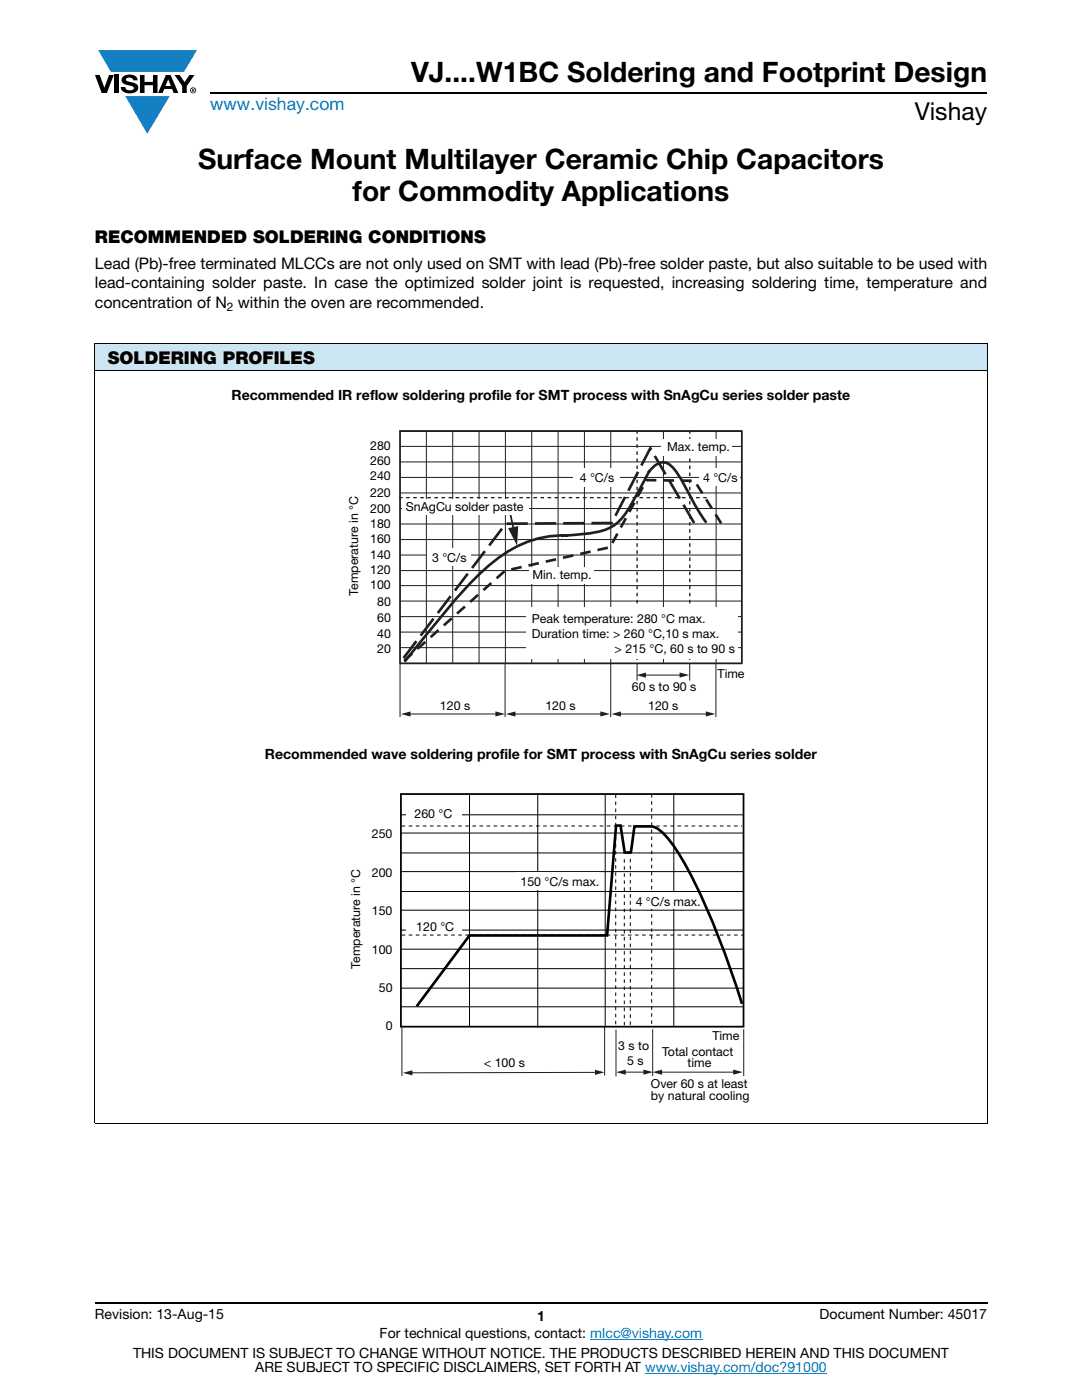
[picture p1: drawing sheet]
<svg xmlns="http://www.w3.org/2000/svg" width="216mm" height="279mm" viewBox="0 0 216 279" stroke-linecap="round" stroke-linejoin="round" font-family="sans-serif">
<defs><g id="words">
<g font-size="5.6">
<text x="82" y="16.4">VJ....W1BC Soldering and Footprint Design</text>
<text x="39.5" y="33.8">Surface Mount Multilayer Ceramic Chip Capacitors</text>
<text x="70.4" y="40.1">for Commodity Applications</text>
</g>
<text font-size="4.9" x="182.5" y="24">Vishay</text>
<text font-size="3.5" fill="#007ec4" x="42" y="21.9">www.vishay.com</text>
<g font-size="3.5">
<text x="18.9" y="48.6">RECOMMENDED SOLDERING CONDITIONS</text>
<text x="21.5" y="72.6">SOLDERING PROFILES</text>
</g>
<g font-size="3.2">
<text x="18.9" y="53.6">Lead (Pb)-free terminated MLCCs are not only used on SMT with lead (Pb)-free solder paste, but also suitable to be used with</text>
<text x="18.9" y="57.5">lead-containing solder paste. In case the optimized solder joint is requested, increasing soldering time, temperature and</text>
<text x="19" y="61.4">concentration of N within the oven are recommended.</text>
</g>
<g font-size="2.8">
<text x="46.2" y="79.9">Recommended IR reflow soldering profile for SMT process with SnAgCu series solder paste</text>
<text x="52.9" y="151.4">Recommended wave soldering profile for SMT process with SnAgCu series solder</text>
<text x="18.9" y="263.3">Revision: 13-Aug-15</text>
<text x="107.2" y="263.6">1</text>
<text x="163.6" y="263.3">Document Number: 45017</text>
<text x="75.8" y="267.1">For technical questions, contact: mlcc@vishay.com</text>
<text x="26.5" y="271">THIS DOCUMENT IS SUBJECT TO CHANGE WITHOUT NOTICE. THE PRODUCTS DESCRIBED HEREIN AND THIS DOCUMENT</text>
<text x="50.9" y="273.8">ARE SUBJECT TO SPECIFIC DISCLAIMERS, SET FORTH AT www.vishay.com/doc?91000</text>
</g>
<g font-size="2.5">
<text x="73.9" y="89.8">280</text>
<text x="73.9" y="92.8">260</text>
<text x="73.9" y="95.8">240</text>
<text x="133.1" y="90">Max. temp.</text>
<text x="73.9" y="99.2">220</text>
<text x="115.7" y="96.1">4 °C/s</text>
<text x="140.3" y="96.2">4 °C/s</text>
<text x="73.9" y="105.4">180</text>
<text x="73.9" y="102.4">200</text>
<text x="81" y="102">SnAgCu</text>
<text x="90.8" y="102">solder pa</text>
<text x="101.1" y="102">ste</text>
<text x="73.9" y="111.5">140</text>
<text x="73.9" y="108.4">160</text>
<text x="86.2" y="112.1">3 °C/s</text>
<text x="71.5" y="118.9" transform="rotate(-90 71.5 118.9)">Temperature in °C</text>
<text x="73.9" y="117.5">100</text>
<text x="73.9" y="114.6">120</text>
<text x="106.2" y="115.6">Min. temp.</text>
<text x="75.3" y="120.9">80</text>
<text x="75.3" y="124.1">60</text>
<text x="106.1" y="124.4">Peak temperature: 280 °C max.</text>
<text x="75.3" y="130.4">20</text>
<text x="75.3" y="127.2">40</text>
<text x="106.1" y="127.4">Duration time: &gt; 260 °C,10 s</text>
<text x="122.6" y="130.3">&gt; 215 °C, 60 s to 90 s</text>
<text x="138.1" y="127.4">max.</text>
<text x="126.1" y="137.8">60 s to 90 s</text>
<text x="143.2" y="135.3">Time</text>
<text x="87.8" y="141.7">120 s</text>
<text x="108.8" y="141.7">120 s</text>
<text x="129.3" y="141.7">120 s</text>
<text x="74.2" y="167.3">250</text>
<text x="82.7" y="163.3">260 °C</text>
<text x="74.2" y="175.1">200</text>
<text x="103.9" y="176.9">150 °C/s max.</text>
<text x="74.2" y="182.6">150</text>
<text x="83.1" y="185.7">120 °C</text>
<text x="126.8" y="180.8">4 °C/s max.</text>
<text x="74.2" y="190.4">100</text>
<text x="71.9" y="193.3" transform="rotate(-90 71.9 193.3)">Temperature in °C</text>
<text x="75.6" y="198.1">50</text>
<text x="77" y="205.6">0</text>
<text x="123.4" y="209.6">3 s to</text>
<text x="142.1" y="207.6">Time</text>
<text x="96.5" y="212.9">&lt; 100 s</text>
<text x="125.2" y="212.6">5 s</text>
<text x="132.1" y="210.8">Total contact</text>
<text x="137.2" y="212.9">time</text>
<text x="129.9" y="217.1">Over 60 s at least</text>
<text x="129.9" y="219.6">by natural cooling</text>
</g>
<text font-size="2.4" x="45.3" y="62">2</text>
</g></defs>
<g fill="#147fc3">
<path d="M19.6 10h19.7l-2.6 4.3h-1.1h-13.5z"/>
<path d="M25 19.2h8.9l-4.5 7.5z"/>
</g>
<g fill="#000">
<path d="M18.9 15h1l.9 2.5 1-2.5h.9l-1.4 3.6h-1zM22.9 15h.9v3.6h-.9zM24.6 15.3a2.1 2.1 0 0 1 2.8 .3l.1 .4h-.9a.79 .79 0 0 0-.7-.5 .79 .79 0 0 0-.8 .4l.3 .3 1 .2a1.08 1.08 0 0 1 1.2 1 1.08 1.08 0 0 1-1.1 1.2 1.73 1.73 0 0 1-2.4-1.2h.9a.96 .96 0 0 0 .8 .6 .96 .96 0 0 0 .9-.4 1.31 1.31 0 0 0-1.2-.6 1.03 1.03 0 0 1-1.1-.6 1.03 1.03 0 0 1 .2-1.1zM27.9 15h.9v1.3h1.7v-1.3h.9v3.6h-.9v-1.6h-1.7v1.6h-.9zM34.8 15h1.1l.9 1.4 1-1.4h1l-1.5 2.2v1.4h-.9v-1.4z"/>
<path d="M33.6 15.9l.5 1.3h-1.1zM33.1 15l-1.6 3.6h1l.3-.8h1.5l.3 .8h1l-1.6-3.6z"/>
<path d="M38.4 17.8h.2v.2h-.2zM38.3 17.7v.7h.1v-.3l.4 .3-.2-.3 .2-.2-.1-.2z"/>
<path d="M38.1 18a.46 .46 0 0 1 .9 0 .46 .46 0 0 1-.9 0zM37.9 18a.6 .6 0 0 0 1.2 0 .6 .6 0 0 0-1.2 0z"/>
</g>
<path d="M42 18.6h155M18.9 260h178.1" fill="none" stroke="#000" stroke-width=".36"/>
<path d="M117.8 267.3h22.3M128.7 274h36.3" fill="none" stroke="#007ec4" stroke-width=".2"/>
<path d="M18.9 68.5h178.1v5.5h-178.1z" fill="#cce5f3"/>
<path d="M18.9 68.5h178.1M18.9 74h178.1M18.9 68.5v155.5M197 68.5v155.5M18.9 224.1h178.1" fill="none" stroke="#000" stroke-width=".2"/>
<g fill="none" stroke="#211e1e" stroke-width=".2">
<path d="M79.7 95.3h68.3M79.7 89.1h68.3M79.7 86h68.3M79.7 98.4h68.3M79.7 92.2h68.3M85.1 85.8v46.6M90.3 85.8v46.6M95.6 85.8v46.6M100.8 85.8v46.6M106.1 85.8v46.6M111.4 85.8v46.6M116.6 85.8v46.6"/>
<path d="M121.9 85.8v57.3M132.4 85.8v46.6M142.9 85.8v46.6M79.7 110.8h68.3M79.7 104.6h68.3M79.7 101.5h68.3M79.7 113.9h68.3M79.7 107.7h68.3M79.8 120h68.3M79.8 116.9h68.3M79.8 126.1h68.3M79.8 129.3h68.3"/>
<path d="M79.8 123.1h68.3M79.8 132.4v10.7M100.8 132.4v10.7M127.1 132.4v3.4M128.5 134.7h7.5M137.6 132.4v3.4M142.9 132.4v10.7"/>
</g>
<path d="M127.1 85.8v46.6M137.6 85.8v46.6" fill="none" stroke="#211e1e" stroke-width=".26" stroke-dasharray=".7 .7" stroke-linecap="butt"/>
<path d="M79.8 86h68.2v46.4h-68.2z" fill="none" stroke="#211e1e" stroke-width=".35"/>
<g fill="#211e1e">
<path d="M135.6 134.2l1.9 .5-1.9 .5z"/>
<path d="M127 134.7l1.9-.5v1z"/>
</g>
<path d="M123.5 142.5h17.7" fill="none" stroke="#211e1e" stroke-width=".2"/>
<g fill="#211e1e">
<path d="M140.8 142l1.9 .5-1.9 .5z"/>
<path d="M122 142.5l1.9-.5v1z"/>
</g>
<path d="M102.5 142.5h17.6" fill="none" stroke="#211e1e" stroke-width=".2"/>
<g fill="#211e1e">
<path d="M119.8 142l1.9 .5-1.9 .5z"/>
<path d="M100.9 142.5l1.9-.5v1z"/>
</g>
<path d="M81.6 142.5h17.6" fill="none" stroke="#211e1e" stroke-width=".2"/>
<g fill="#211e1e">
<path d="M98.9 142l1.9 .5-1.9 .5z"/>
<path d="M80 142.5l1.9-.5v1z"/>
</g>
<path d="M138.5 104.4l-8.7-14.9-7.7 14.9-21.2 .1-21 27.7" fill="none" stroke="#211e1e" stroke-width=".53" stroke-dasharray="4.2 1.4" stroke-linecap="butt"/>
<path d="M143.9 104.4l-5.3-8.4-9.6-.2-7.3 13.4-20.9 4.7-20.6 18.4" fill="none" stroke="#211e1e" stroke-width=".53" stroke-dasharray="2.1 1.4" stroke-linecap="butt"/>
<path d="M140.9 104.3l-1.6-2.5-2.8-5.1a11.9 11.9 0 0 0-3.2-4.2 2.38 2.38 0 0 0-3 .7l-.9 1 .2-.2-2.9 5.4a13.5 13.5 0 0 1-4.6 5.7 18.6 18.6 0 0 1-7.9 1.7l-2.1 .1h1.1a22.2 22.2 0 0 0-15.9 6.2 112 112 0 0 0-13.2 14.8l-3.4 4.2" fill="none" stroke="#211e1e" stroke-width=".53"/>
<g fill="#fff">
<path d="M101.7 102.1l.8 3.8z"/>
<path d="M101.4 105.4l2-.4-.2 3.9z"/>
</g>
<path d="M101.7 102.1l.8 3.8" fill="none" stroke="#211e1e" stroke-width=".35" stroke-dasharray="4.2 1.4" stroke-linecap="butt"/>
<path d="M101.4 105.4l2-.4-.2 3.9z" fill="#211e1e"/>
<g fill="#fff">
<path d="M80.2 99.5h25.3v3.2h-25.3z"/>
<path d="M85.3 109.5h8.6v3.4h-8.6z"/>
<path d="M114.4 93.3h9.3v3.8h-9.3z"/>
<path d="M105.5 113.1h12.9v3.4h-12.9z"/>
<path d="M139.6 93.5h8.1v3.5h-8.1z"/>
<path d="M131.9 87.6h14.1v3.3h-14.1z"/>
<path d="M105.1 121.1h42.2v10.3h-42.2z"/>
</g>
<path d="M79.6 99.3h61.5" fill="none" stroke="#211e1e" stroke-width=".26" stroke-dasharray=".7 .7" stroke-linecap="butt"/>
<path d="M80.2 205.1v9.6M120.6 205v9.6M122.9 205.5v9.3M124.5 214h4.2M130.2 205.4v9.4M148.4 205.4v9.4" fill="none" stroke="#211e1e" stroke-width=".2"/>
<g fill="#211e1e">
<path d="M128.4 213.5l1.9 .5-1.9 .5z"/>
<path d="M122.9 214l2-.5v1z"/>
</g>
<path d="M131.8 214h14.8" fill="none" stroke="#211e1e" stroke-width=".2"/>
<g fill="#211e1e">
<path d="M146.3 213.5l1.9 .5-1.9 .5z"/>
<path d="M130.2 214l1.9-.5v1z"/>
</g>
<path d="M119.1 214l-37.2 .1" fill="none" stroke="#211e1e" stroke-width=".2"/>
<g fill="#211e1e">
<path d="M118.7 213.5l1.9 .5-1.9 .5z"/>
<path d="M80.4 214.1l1.9-.5v1z"/>
</g>
<path d="M80 158.5h68.4v46.4h-68.4z" fill="none" stroke="#000" stroke-width=".35"/>
<path d="M148.1 200.3a154.8 154.8 0 0 0-11.5-28.1 21.6 21.6 0 0 0-5.2-6.7l-.8-.4-.6-.2h-3.4l-.8 5.2h-1.1l-.9-5.3h-.9l-1.8 21.9h-27.4l-10.6 14.1" fill="none" stroke="#000" stroke-width=".53"/>
<path d="M122.9 158.6v46.5M130 158.5v46.6M80.2 164.8h67.9M124.6 171.5v33.1M125.8 171.4v33.3M80.2 186.6h68.2" fill="none" stroke="#000" stroke-width=".2" stroke-dasharray=".7 .7" stroke-linecap="butt"/>
<g fill="none" stroke="#000" stroke-width=".2">
<path d="M93.7 158.5v46.5M107.3 158.3v46.8M120.8 158.5v46.5M134.4 158.5v46.5M80 162.6h68.4M80 166.3h68.4M80 170.2h68.4M80 173.9h68.4M80 177.9h68.4M80 181.6h68.4M80 185.6h68.4M80 189.4h68.4"/>
<path d="M80 193.3h68.4M80 197.2h68.4M80 200.9h68.4"/>
</g>
<g fill="#fff">
<path d="M81 161.5h11.1v2.8h-11.1z"/>
<path d="M81 183.2h11.1v2.7h-11.1z"/>
<path d="M103.1 174.1h16.6v3.5h-16.6z"/>
<path d="M126.2 178.1h13.1v3.3h-13.1z"/>
</g>
<use href="#words"/>
</svg>
